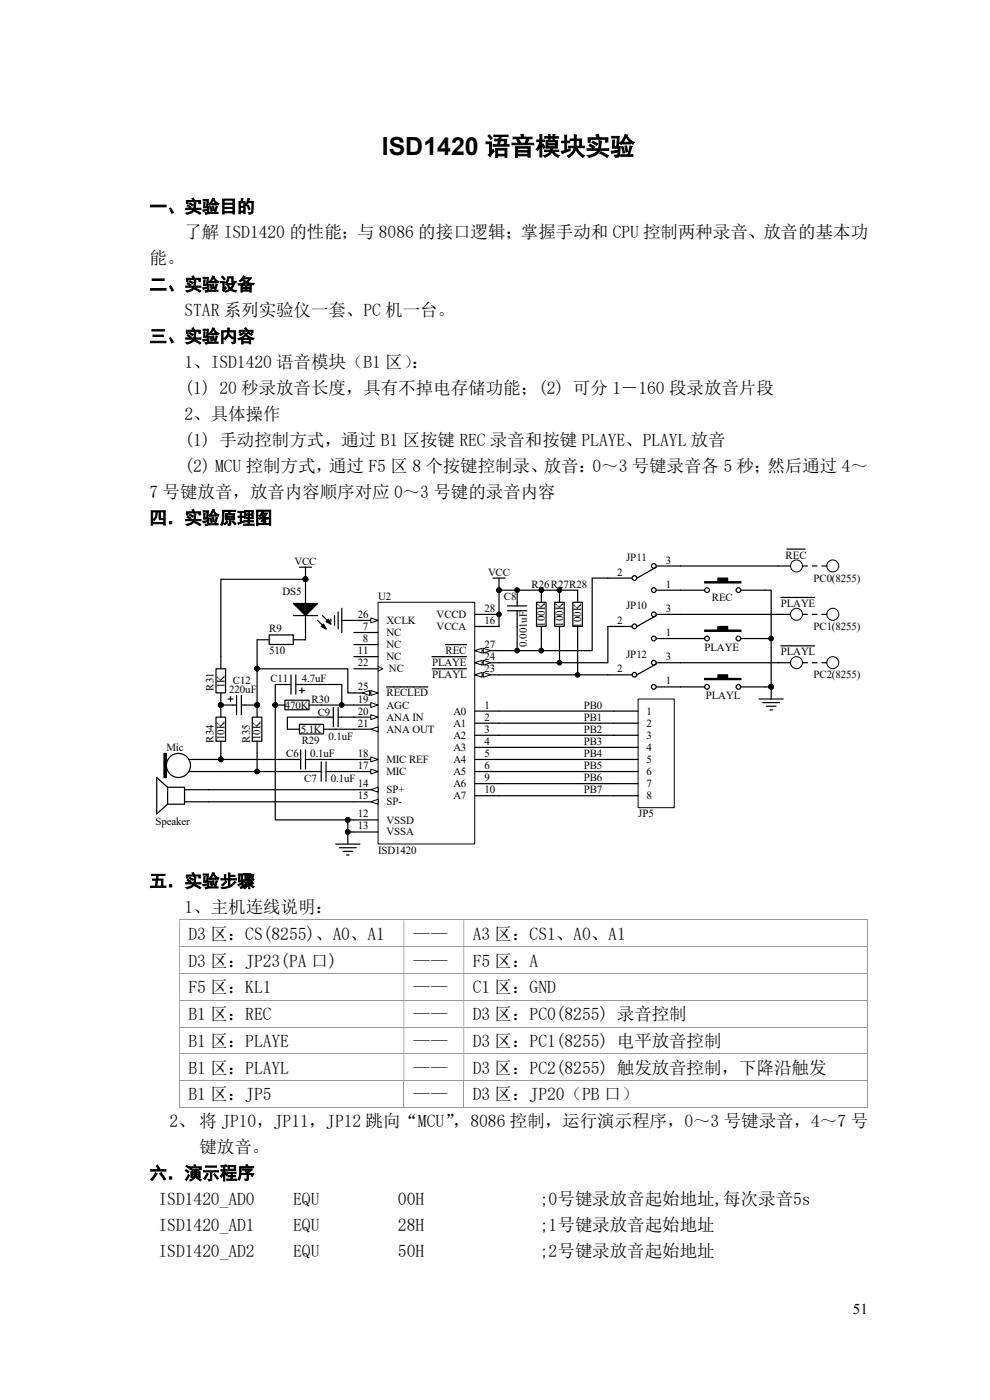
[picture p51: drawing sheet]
<svg xmlns="http://www.w3.org/2000/svg" width="210mm" height="297mm" viewBox="0 0 210 297" stroke-linecap="round" stroke-linejoin="round" font-family="sans-serif">
<defs><g id="words">
<text font-size="5.3" x="81" y="32.9">ISD1420 语音模块实验</text>
<g font-size="3.7">
<text x="31.7" y="45.1">一、实验目的</text>
<text x="39.1" y="50.6">了解 ISD1420 的性能；与 8086 的接口逻辑；掌握手动和 CPU 控制两种录音、放音的基本功</text>
<text x="31.7" y="56.1">能。</text>
<text x="31.7" y="61.6">二、实验设备</text>
<text x="39.1" y="67.1">STAR 系列实验仪一套、PC 机一台。</text>
<text x="31.7" y="72.6">三、实验内容</text>
<text x="39.1" y="78.1">1、ISD1420 语音模块（B1 区）</text>
<text x="39.1" y="83.6">(1) 20 秒录放音长度，具有不掉电存储功能；(2) 可分 1－160 段录放音片段</text>
<text x="87.3" y="78.1">：</text>
<text x="39.1" y="89.1">2、具体操作</text>
<text x="39.1" y="94.6">(1) 手动控制方式，通过 B1 区按键 REC 录音和按键 PLAYE、PLAYL 放音</text>
<text x="39.1" y="100.1">(2) MCU 控制方式，通过 F5 区 8 个按键控制录、放音：0～3 号键录音各 5 秒；然后通过 4～</text>
<text x="31.7" y="105.6">7 号键放音，放音内容顺序对应 0～3 号键的录音内容</text>
<text x="31.7" y="111.1">四．实验原理图</text>
<text x="31.7" y="188.2">五．实验步骤</text>
<text x="39.1" y="193.7">1、主机连线说明：</text>
<text x="40" y="199.3">D3 区：CS(8255)、A0、A1</text>
<text x="87.6" y="199.3">——</text>
<text x="100.3" y="199.3">A3 区：CS1、A0、A1</text>
<text x="40" y="205.1">D3 区：JP23(PA 口)</text>
<text x="87.6" y="205.1">——</text>
<text x="100.3" y="205.1">F5 区：A</text>
<text x="40" y="210.7">F5 区：KL1</text>
<text x="87.6" y="210.7">——</text>
<text x="100.3" y="210.7">C1 区：GND</text>
<text x="40" y="216.4">B1 区：REC</text>
<text x="87.6" y="216.4">——</text>
<text x="100.3" y="216.4">D3 区：PC0(8255) 录音控制</text>
<text x="40" y="222.1">B1 区：PLAYE</text>
<text x="40" y="227.8">B1 区：PLAYL</text>
<text x="87.6" y="222.1">——</text>
<text x="87.6" y="227.8">——</text>
<text x="100.3" y="222.1">D3 区：PC1(8255) 电平放音控制</text>
<text x="100.3" y="227.8">D3 区：PC2(8255) 触发放音控制，下降沿触发</text>
<text x="40" y="233.4">B1 区：JP5</text>
<text x="87.6" y="233.4">——</text>
<text x="100.3" y="233.4">D3 区：JP20（PB 口）</text>
<text x="35.9" y="239.1">2、 将 JP10，JP11，JP12 跳向“MCU”</text>
<text x="96.1" y="239.1">，8086 控制，运行演示程序，0～3 号键录音，4～7 号</text>
<text x="42.3" y="244.6">键放音。</text>
<text x="31.7" y="250.1">六．演示程序</text>
<text x="33.6" y="255.7">ISD1420_AD0</text>
<text x="62.2" y="255.7">EQU</text>
<text x="84.4" y="255.7">00H</text>
<text x="114.5" y="255.7">;0号键录放音起始地址,每次录音5s</text>
<text x="33.6" y="261.2">ISD1420_AD1</text>
<text x="62.2" y="261.2">EQU</text>
<text x="84.4" y="261.2">28H</text>
<text x="114.5" y="261.2">;1号键录放音起始地址</text>
<text x="33.6" y="266.7">ISD1420_AD2</text>
<text x="62.2" y="266.7">EQU</text>
<text x="84.4" y="266.7">50H</text>
<text x="114.5" y="266.7">;2号键录放音起始地址</text>
</g>
<text font-size="3.2" x="180.9" y="278.8">51</text>
<g font-size="2.3">
<text x="62.5" y="119.8">VCC</text>
<text x="132.8" y="119">JP11</text>
<text x="141.3" y="119.5">3</text>
<text x="166.7" y="118.5">REC</text>
<text x="103.5" y="122.1">VCC</text>
<text x="112.8" y="124.7">R26R27R28</text>
<text x="130.9" y="122.1">2</text>
<text x="141.3" y="124.7">1</text>
<text x="172.6" y="123.4">PC0(8255)</text>
<text x="59.9" y="126.2">DS5</text>
<text x="75.9" y="131.1">26</text>
<text x="80.2" y="127.3">U2</text>
<text x="92.6" y="131.1">VCCD</text>
<text x="102.8" y="129.8">28</text>
<text x="106.9" y="127.3">C8</text>
<text x="132.8" y="129.3">JP10</text>
<text x="141.3" y="129.8">3</text>
<text x="151" y="127.5">REC</text>
<text x="165.7" y="128.8">PLAYE</text>
<text x="57.1" y="134.2">R9</text>
<text x="77" y="133.6">7</text>
<text x="77" y="136.2">8</text>
<text x="82" y="135">NC</text>
<text x="82" y="137.5">NC</text>
<text x="82" y="132.4">XCLK</text>
<text x="92.6" y="133.6">VCCA</text>
<text x="102.8" y="132.4">16</text>
<text x="102.8" y="137.5">27</text>
<text x="111.8" y="137.3" transform="rotate(-90 111.8 137.3)">0.001uF</text>
<text x="115.6" y="132.9" transform="rotate(-90 115.6 132.9)">100K</text>
<text x="119.5" y="132.9" transform="rotate(-90 119.5 132.9)">100K</text>
<text x="123.3" y="133.2" transform="rotate(-90 123.3 133.2)">100K</text>
<text x="130.9" y="132.4">2</text>
<text x="141.3" y="135">1</text>
<text x="172.6" y="133.6">PC1(8255)</text>
<text x="57.1" y="138.8">510</text>
<text x="75.9" y="138.8">11</text>
<text x="75.9" y="141.3">22</text>
<text x="82" y="140.1">NC</text>
<text x="82.5" y="142.6">NC</text>
<text x="91.7" y="141.3">PLAYE</text>
<text x="91.7" y="143.9">PLAYL</text>
<text x="94.5" y="138.8">REC</text>
<text x="102.8" y="142.6">23</text>
<text x="102.8" y="140.1">24</text>
<text x="130.9" y="142.6">2</text>
<text x="132.8" y="139.6">JP12</text>
<text x="141.3" y="140.1">3</text>
<text x="149.5" y="138">PLAYE</text>
<text x="165.7" y="139">PLAYL</text>
<text x="172.6" y="143.9">PC2(8255)</text>
<text x="45.3" y="146.5" transform="rotate(-90 45.3 146.5)">R31</text>
<text x="47.6" y="146" transform="rotate(-90 47.6 146)">1K</text>
<text x="48.6" y="147">220uF</text>
<text x="49.4" y="145.2">C12</text>
<text x="57.4" y="144.7">C11</text>
<text x="64.1" y="144.7">4.7uF</text>
<text x="66.1" y="149.1">R30</text>
<text x="75.9" y="149.1">19</text>
<text x="75.9" y="146.5">25</text>
<text x="82" y="147.7">RECLED</text>
<text x="141.3" y="145.2">1</text>
<text x="149.7" y="148.3">PLAYL</text>
<text x="60.5" y="150.3">470K</text>
<text x="63.8" y="155.4">5.1K</text>
<text x="67.4" y="151.8">C9</text>
<text x="75.9" y="151.6">20</text>
<text x="75.9" y="154.2">21</text>
<text x="82" y="150.3">AGC</text>
<text x="82" y="152.9">ANA IN</text>
<text x="82" y="155.4">ANA OUT</text>
<text x="96.2" y="151.6">A0</text>
<text x="96.2" y="154.2">A1</text>
<text x="102.8" y="150.3">1</text>
<text x="102.8" y="152.9">2</text>
<text x="102.8" y="155.4">3</text>
<text x="123.8" y="150.3">PB0</text>
<text x="123.8" y="152.9">PB1</text>
<text x="123.8" y="155.4">PB2</text>
<text x="137.2" y="151.6">1</text>
<text x="137.2" y="154.2">2</text>
<text x="35.3" y="159.3">Mic</text>
<text x="45.3" y="157.5" transform="rotate(-90 45.3 157.5)">R34</text>
<text x="47.6" y="157" transform="rotate(-90 47.6 157)">10K</text>
<text x="53" y="157.5" transform="rotate(-90 53 157.5)">R35</text>
<text x="55.3" y="157" transform="rotate(-90 55.3 157)">10K</text>
<text x="60.7" y="160.6">C6</text>
<text x="64.1" y="157.8">R29</text>
<text x="65.8" y="160.6">0.1uF</text>
<text x="69.7" y="157">0.1uF</text>
<text x="75.9" y="160.6">18</text>
<text x="82" y="161.9">MIC REF</text>
<text x="96.2" y="156.8">A2</text>
<text x="96.2" y="159.3">A3</text>
<text x="96.2" y="161.9">A4</text>
<text x="102.8" y="158">4</text>
<text x="102.8" y="160.6">5</text>
<text x="123.8" y="158">PB3</text>
<text x="123.8" y="160.6">PB4</text>
<text x="137.2" y="156.8">3</text>
<text x="137.2" y="159.3">4</text>
<text x="137.2" y="161.9">5</text>
<text x="64.6" y="166">C7</text>
<text x="70.2" y="166">0.1uF</text>
<text x="75.9" y="167">14</text>
<text x="75.9" y="163.2">17</text>
<text x="82" y="164.4">MIC</text>
<text x="96.2" y="164.4">A5</text>
<text x="96.2" y="167">A6</text>
<text x="102.8" y="163.2">6</text>
<text x="102.8" y="165.7">9</text>
<text x="123.8" y="163.2">PB5</text>
<text x="123.8" y="165.7">PB6</text>
<text x="137.2" y="164.4">6</text>
<text x="137.2" y="167">7</text>
<text x="75.9" y="173.4">12</text>
<text x="75.9" y="169.6">15</text>
<text x="82" y="168.3">SP+</text>
<text x="82" y="170.9">SP-</text>
<text x="96.2" y="169.6">A7</text>
<text x="102.8" y="168.3">10</text>
<text x="123.8" y="168.3">PB7</text>
<text x="135.4" y="173.4">JP5</text>
<text x="137.2" y="169.6">8</text>
<text x="33" y="175">Speaker</text>
<text x="75.9" y="176">13</text>
<text x="82" y="174.7">VSSD</text>
<text x="82" y="177.2">VSSA</text>
<text x="80.2" y="181.1">ISD1420</text>
</g>
</g></defs>
<g fill="none" stroke="#000" stroke-width=".26">
<path d="M46.8 139.3v2.6M54.5 135.7h2.6M57.1 134.7h5.1v2h-5.1zM62.2 130.6h5.2M64.8 122.9v5.1M64.8 130.6v5.1h-2.6M67.4 131.6l1.8 1.8M68.4 130.6l1.8 1.8M107.7 128.5h4.1M107.7 129.6h4.1M109.7 125.2v3.3M109.7 129.6v8.4"/>
<path d="M113.8 127.8h2v5.1h-2zM114.8 125.2v2.6M114.8 132.9v5.1M117.7 127.8h2v5.1h-2zM118.7 125.2v2.6M118.7 132.9v7.7M121.5 127.8h2v5.1h-2zM122.5 127.8v-2.6h-16.6v7.7M122.5 132.9v10.3M45.8 152.1h2v5.1h-2zM45.8 141.9h2v5.1h-2zM46.8 149.6h3.4"/>
<path d="M46.8 147v5.1M46.8 157.3v2.5M48.4 148.3h1M48.9 147.8v1M50.2 147.5v4.1M51.2 149.6h3.3M51.2 147.5v4.1M53.5 152.1h2v5.1h-2zM54.5 149.6v2.5M54.5 157.3v6.4M57.9 149.6h2.5M58.4 145.2h3.3"/>
<path d="M60.4 148.6h5.2v2h-5.2zM61 154.7h2.5M61.7 143.2v4.1M62.8 145.2h3.3M62.8 143.2v4.1M63.5 146.5h1.1M63.5 153.7h5.1v2h-5.1zM63.8 159.1v4.1M64 146v1M64.8 159.1v4.1M65.6 149.6h2.5M67.4 152.1h3.3"/>
<path d="M68.7 154.7h2.5M70.7 150.1v4.1M71.7 152.1h3.4M71.7 150.1v4.1M75.1 147h-1.3v-5.1h-19.3v7.7M105.9 158.6h24.3M35.6 167l-2.4-2v7.7l2.4-2.1M35.6 167v3.6M35.6 167h3.5v3.6h-3.5M39.1 170.1h36M39.1 167.5h36M40.2 161.1h6.6"/>
<path d="M40.2 163.7h6.6M60.4 161.1h3.4M64.8 161.1h3.3M64.8 163.7h3.3M68.1 161.6v4.1M69.2 163.7h3.3M69.2 161.6v4.1M105.9 161.1h24.3"/>
<circle cx="37.9" cy="162.4" r="2.55"/>
</g>
<g fill="#000" stroke="#000" stroke-width=".26">
<path d="M62.2 128h5.2l-2.6 2.6zM68.1 132.9l.6-.5 .5 1zM69.2 131.9l.5-.5 .5 1z"/>
<path d="M34.8 159.8h.5v5.2h-.5z" fill-rule="evenodd"/>
</g>
<g fill="#000" stroke="#000" stroke-width=".21">
<circle cx="64.8" cy="122.9" r=".5"/>
<circle cx="105.8" cy="125.2" r=".5"/>
<circle cx="109.7" cy="138" r=".5"/>
<circle cx="109.7" cy="125.2" r=".5"/>
<circle cx="114.8" cy="125.2" r=".5"/>
<circle cx="114.8" cy="138" r=".5"/>
<circle cx="118.7" cy="125.2" r=".5"/>
<circle cx="46.8" cy="149.6" r=".5"/>
<circle cx="54.5" cy="141.9" r=".5"/>
<circle cx="54.5" cy="149.6" r=".5"/>
<circle cx="118.7" cy="140.6" r=".5"/>
<circle cx="122.5" cy="143.2" r=".5"/>
<circle cx="46.8" cy="161.1" r=".5"/>
<circle cx="54.5" cy="163.7" r=".5"/>
</g>
<path d="M80.2 127.8h20.5v51.3h-20.5z" fill-rule="evenodd" fill="#fff" stroke="#000" stroke-width=".21"/>
<g fill="none" stroke="#000" stroke-width=".26">
<path d="M75.1 134.2h5.1M75.1 136.8h5.1M75.1 139.3h5.1M100.7 150.9h5.2M100.7 153.4h5.2M100.7 156h5.2M100.7 158.6h5.2M75.1 173.9h5.1M75.1 176.5h5.1M75.1 167.5h5.1M100.7 161.1h5.2M100.7 163.7h5.2"/>
<path d="M100.7 166.3h5.2M100.7 168.8h5.2"/>
</g>
<path d="M78.7 167.5l1.5-.5v1z" fill="#fff" stroke="#000" stroke-width=".21"/>
<path d="M75.1 170.1h5.1" fill="none" stroke="#000" stroke-width=".26"/>
<path d="M78.7 170.1l1.5-.5v1z" fill="#fff" stroke="#000" stroke-width=".21"/>
<path d="M100.7 132.9h5.2M75.1 163.7h5.1" fill="none" stroke="#000" stroke-width=".26"/>
<path d="M78.7 163.2l1.5 .5-1.5 .5z" fill="#fff" stroke="#000" stroke-width=".21"/>
<path d="M75.1 161.1h5.1" fill="none" stroke="#000" stroke-width=".26"/>
<path d="M78.7 160.6l1.5 .5-1.5 .5z" fill="#fff" stroke="#000" stroke-width=".21"/>
<path d="M75.1 149.6h5.1" fill="none" stroke="#000" stroke-width=".26"/>
<path d="M78.7 149.1l1.5 .5-1.5 .5z" fill="#fff" stroke="#000" stroke-width=".21"/>
<path d="M75.1 152.1h5.1" fill="none" stroke="#000" stroke-width=".26"/>
<path d="M78.7 151.6l1.5 .5-1.5 .6z" fill="#fff" stroke="#000" stroke-width=".21"/>
<path d="M75.1 154.7h5.1" fill="none" stroke="#000" stroke-width=".26"/>
<path d="M78.7 154.7l1.5-.5v1z" fill="#fff" stroke="#000" stroke-width=".21"/>
<path d="M75.1 141.9h5.1M100.7 143.2h5.2" fill="none" stroke="#000" stroke-width=".26"/>
<path d="M80.2 141.4l1 .5-1 .5" fill="none" stroke="#000" stroke-width=".21"/>
<g fill="#fff" stroke="#000" stroke-width=".21">
<path d="M100.7 143.2l1.6-.5v1z"/>
<path d="M102.5 142.7l1.6 .5-1.6 .5z"/>
</g>
<path d="M91.7 141.9h7.2M100.7 140.6h5.2" fill="none" stroke="#000" stroke-width=".26"/>
<g fill="#fff" stroke="#000" stroke-width=".21">
<path d="M100.7 140.6l1.6-.5v1z"/>
<path d="M102.5 140.1l1.6 .5-1.6 .5z"/>
</g>
<path d="M91.6 139.3h7.3M75.1 147h5.1" fill="none" stroke="#000" stroke-width=".26"/>
<g fill="#fff" stroke="#000" stroke-width=".21">
<path d="M78.7 146.5l1.5 .5-1.5 .5z"/>
<path d="M76.9 147l1.5-.5v1z"/>
</g>
<path d="M75.1 131.6h5.1M82 145.7h8.8" fill="none" stroke="#000" stroke-width=".26"/>
<path d="M78.7 131.1l1.5 .5-1.5 .5z" fill="#fff" stroke="#000" stroke-width=".21"/>
<path d="M100.7 138h5.2" fill="none" stroke="#000" stroke-width=".26"/>
<g fill="#fff" stroke="#000" stroke-width=".21">
<path d="M100.7 138l1.6-.5v1z"/>
<path d="M102.5 137.5l1.6 .5-1.6 .5z"/>
</g>
<path d="M94.5 136.8h4.4M100.7 130.3h5.2M165.1 120.1h2.6" fill="none" stroke="#000" stroke-width=".26"/>
<circle cx="105.8" cy="130.3" r=".5" fill="#000" stroke="#000" stroke-width=".21"/>
<circle cx="169" cy="120.1" r="1.27" fill="#fff" stroke="#000" stroke-width=".21"/>
<path d="M165.1 130.3h2.6" fill="none" stroke="#000" stroke-width=".26"/>
<circle cx="169" cy="130.3" r="1.27" fill="#fff" stroke="#000" stroke-width=".21"/>
<path d="M165.1 140.6h2.6" fill="none" stroke="#000" stroke-width=".26"/>
<g fill="#fff" stroke="#000" stroke-width=".21">
<path d="M135.4 148.3h7.6v23.1h-7.6z" fill-rule="evenodd"/>
<circle cx="169" cy="140.6" r="1.27"/>
</g>
<g fill="none" stroke="#000" stroke-width=".26">
<path d="M166.9 116.5h3.9M54.5 135.7v6.2M63.5 120.3h2.6M64.8 120.3v2.6h-18v16.4M70.2 131.4v.5M71 130.6v2M71.7 129.8v3.6M72.5 129.1v5.1M72.5 131.6h2.6M104.6 122.6h2.5M105.9 122.6v2.6M134.1 132.9h-5.1v7.7h-23.1"/>
<path d="M134.1 122.6h-8.5v15.4h-19.7M139.2 135.5h10.3M139.2 125.2h10.3M139.2 120.3l-4.1 2.3M139.2 120.1h25.9M139.2 130.6l-4.1 2.3M139.2 130.3h25.9M157.2 125.2h6.4v20.5h-6.4M157.2 135.5h6.4M165.6 126.7h7.2M165.6 137h7.2M46.8 159.8v1.3h13.6"/>
<path d="M57.9 149.6h.5v24.3h15.4M58.4 145.2v4.4M66.1 145.2h6.4v4.4M67.4 152.1h-6.4v2.6M68.1 149.6h7M71.2 154.7h3.9M105.9 150.9h29.5M105.9 153.4h29.5M105.9 156h29.5M105.9 143.2h28.2M130.2 158.6h5.2M139.2 145.7h10.3"/>
<path d="M139.2 140.9l-4.1 2.3M139.2 140.6h25.9M161 148.3h5.2M161.8 149.1h3.6M162.6 149.8h2M163.3 150.6h.5M163.6 145.7v2.6M46.8 163.7h18M68.1 161.1h7M71.2 179.1h5.2M72 179.8h3.6M72.5 163.7h2.6"/>
<path d="M73.8 176.5v2.6M75.1 173.9h-1.3v2.6h1.3M105.9 163.7h29.5M105.9 166.3h29.5M105.9 168.8h29.5M130.2 161.1h5.2M72.8 180.6h2M73.5 181.4h.5"/>
<circle cx="134.6" cy="122.6" r=".5"/>
<circle cx="134.6" cy="132.9" r=".5"/>
<circle cx="138.7" cy="125.2" r=".5"/>
<circle cx="138.7" cy="120.1" r=".5"/>
<circle cx="138.7" cy="135.5" r=".5"/>
<circle cx="138.7" cy="130.3" r=".5"/>
<circle cx="150" cy="125.2" r=".5"/>
<circle cx="150" cy="135.5" r=".5"/>
<circle cx="156.7" cy="125.2" r=".5"/>
<circle cx="156.7" cy="135.5" r=".5"/>
<circle cx="134.6" cy="143.2" r=".5"/>
<circle cx="138.7" cy="145.7" r=".5"/>
<circle cx="138.7" cy="140.6" r=".5"/>
<circle cx="150" cy="145.7" r=".5"/>
<circle cx="156.7" cy="145.7" r=".5"/>
</g>
<g fill="#000" stroke="#000" stroke-width=".21">
<circle cx="64.8" cy="122.9" r=".5"/>
<circle cx="105.8" cy="125.2" r=".5"/>
<circle cx="163.6" cy="135.5" r=".5"/>
<circle cx="54.5" cy="141.9" r=".5"/>
<circle cx="58.4" cy="149.6" r=".5"/>
<circle cx="72.5" cy="149.6" r=".5"/>
<circle cx="163.6" cy="145.7" r=".5"/>
<circle cx="46.8" cy="161.1" r=".5"/>
<circle cx="73.8" cy="173.9" r=".5"/>
<circle cx="73.8" cy="176.5" r=".5"/>
</g>
<g fill="#000" stroke="#000" stroke-width=".26">
<path d="M149.5 133.7h2.8v-.8h2.1v.8h2.8v.2h-7.7z" fill-rule="evenodd"/>
<path d="M149.5 123.4h2.8v-.8h2.1v.8h2.8v.3h-7.7z" fill-rule="evenodd"/>
<path d="M149.5 143.9h2.8v-.7h2.1v.7h2.8v.3h-7.7z" fill-rule="evenodd"/>
</g>
<circle cx="176.7" cy="120.1" r="1.27" fill="#fff" stroke="#000" stroke-width=".21"/>
<path d="M170.3 120.1h1M172.3 120.1h1M174.4 120.1h1" fill="none" stroke="#000" stroke-width=".26"/>
<circle cx="176.7" cy="130.3" r="1.27" fill="#fff" stroke="#000" stroke-width=".21"/>
<path d="M170.3 130.3h1M172.3 130.3h1M174.4 130.3h1" fill="none" stroke="#000" stroke-width=".26"/>
<circle cx="176.7" cy="140.6" r="1.27" fill="#fff" stroke="#000" stroke-width=".21"/>
<path d="M170.3 140.6h1M172.3 140.6h1M174.4 140.6h1" fill="none" stroke="#000" stroke-width=".26"/>
<path d="M38 195.2h146" fill="none" stroke="#999" stroke-width=".21"/>
<path d="M184 195.1h.2v.1h-.2zM38 195.2h.1v5.5h-.1zM85.6 195.2h.2v5.5h-.2zM98.3 195.2h.2v5.5h-.2z" fill-rule="evenodd" fill="#999"/>
<path d="M184.1 195.2v5.5M38 200.8h146" fill="none" stroke="#999" stroke-width=".21"/>
<path d="M184 200.7h.2v.2h-.2zM38 200.9h.1v5.6h-.1zM85.6 200.9h.2v5.6h-.2zM98.3 200.9h.2v5.6h-.2z" fill-rule="evenodd" fill="#999"/>
<path d="M38 206.5h146M184.1 200.9v5.6" fill="none" stroke="#999" stroke-width=".21"/>
<path d="M184 206.5h.2v.1h-.2zM38 206.6h.1v5.5h-.1zM85.6 206.6h.2v5.5h-.2zM98.3 206.6h.2v5.5h-.2z" fill-rule="evenodd" fill="#999"/>
<path d="M38 212.2h146M184.1 206.6v5.5" fill="none" stroke="#999" stroke-width=".21"/>
<path d="M184 212.1h.2v.2h-.2zM38 212.3h.1v5.5h-.1zM85.6 212.3h.2v5.5h-.2zM98.3 212.3h.2v5.5h-.2z" fill-rule="evenodd" fill="#999"/>
<path d="M38 217.9h146M184.1 212.3v5.5" fill="none" stroke="#999" stroke-width=".21"/>
<path d="M184 217.8h.2v.2h-.2zM38 218h.1v5.5h-.1zM85.6 218h.2v5.5h-.2zM98.3 218h.2v5.5h-.2z" fill-rule="evenodd" fill="#999"/>
<path d="M184.1 218v5.5M38 223.6h146" fill="none" stroke="#999" stroke-width=".21"/>
<path d="M184 223.5h.2v.1h-.2zM38 223.6h.1v5.6h-.1zM85.6 223.6h.2v5.6h-.2zM98.3 223.6h.2v5.6h-.2z" fill-rule="evenodd" fill="#999"/>
<path d="M38 229.2h146M184.1 223.6v5.6" fill="none" stroke="#999" stroke-width=".21"/>
<path d="M184 229.2h.2v.1h-.2z" fill="#999"/>
<path d="M38 234.9h47.6M38.1 229.3v5.7M85.7 229.3v5.7M85.8 234.9h12.5M98.4 229.3v5.7M98.5 234.9h85.5M184.1 229.3v5.7" fill="none" stroke="#999" stroke-width=".21"/>
<path d="M184 234.9h.2v.1h-.2z" fill="#999"/>
<use href="#words"/>
</svg>
